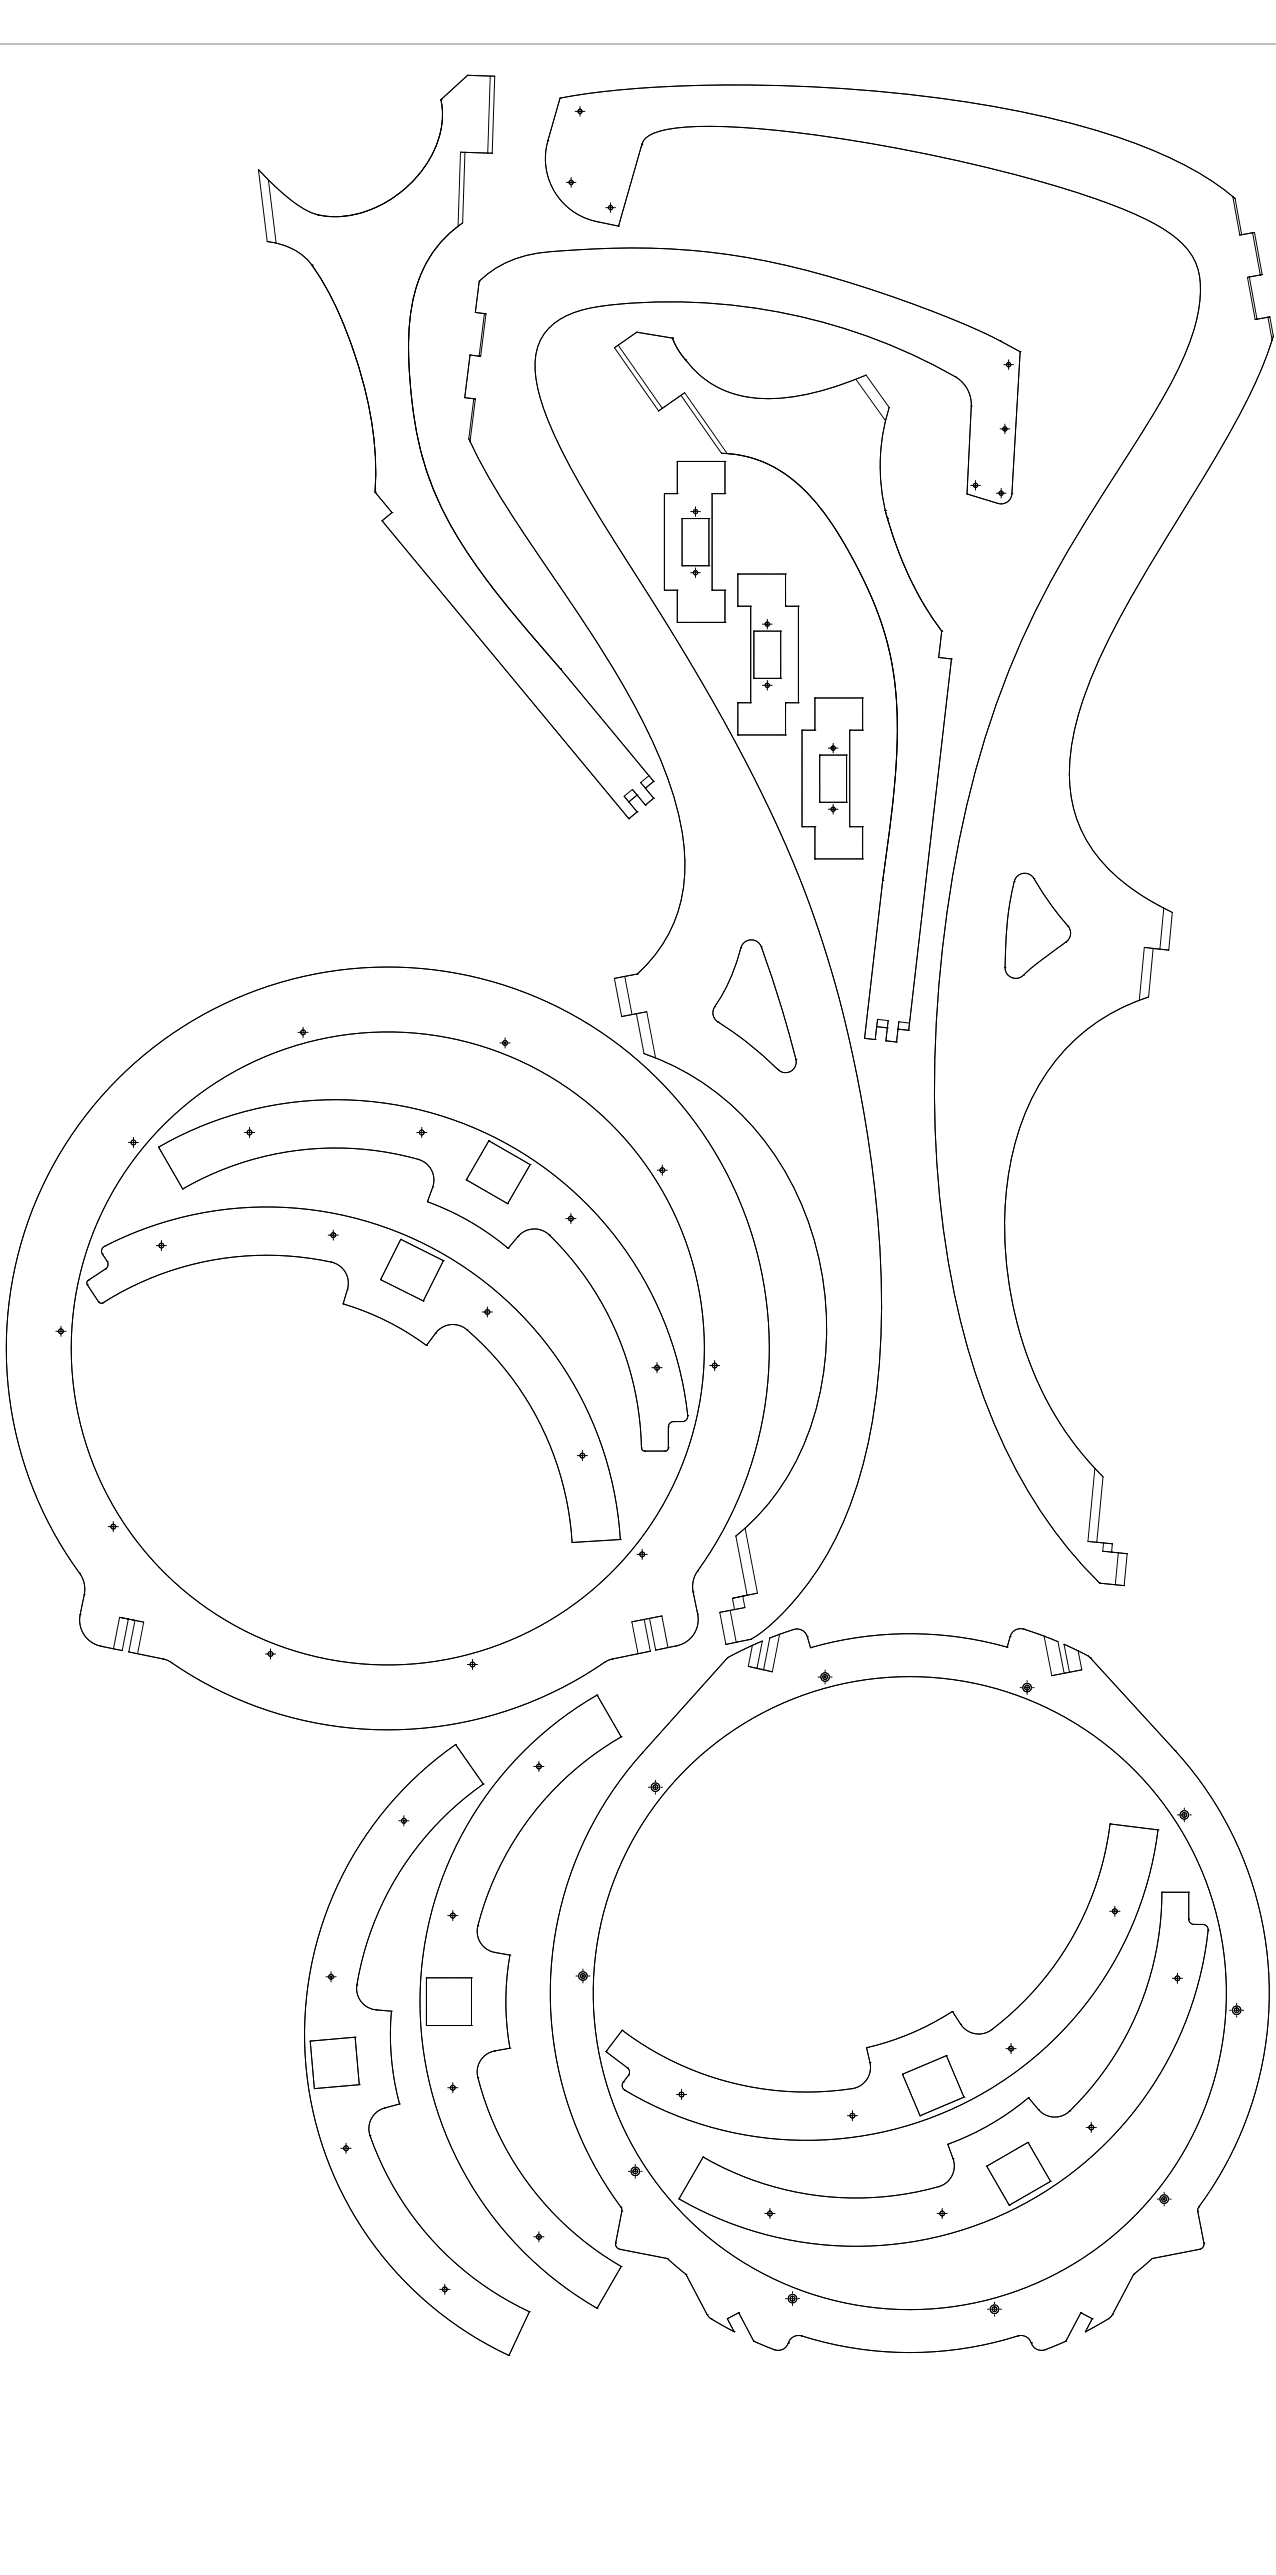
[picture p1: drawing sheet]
<svg xmlns="http://www.w3.org/2000/svg" width="1189mm" height="2400mm" viewBox="0 0 1189 2400" stroke-linecap="round" stroke-linejoin="round" font-family="sans-serif">
<path d="M0 41h1189" fill="none" stroke="#808080" stroke-width=".93"/>
<g fill="none" stroke="#000" stroke-width=".93" stroke-dasharray="15.2 1.3 1.3 1.3">
<path d="M538 104h-2M540 101v-2M540 106v2M543 104h2M530 170h-2M532 167v-2M532 172v2M535 170h2M566 194h-2M569 191v-2M569 196v2M571 194h2"/>
<path d="M937 340h-2M940 337v-2M942 340h2M940 342v2M934 400h-2M936 397v-2M939 400h2M936 402v2M907 452h-2M909 450v-2M909 455v2M912 452h2"/>
<path d="M930 460h-2M933 457v-2M935 460h2M646 477h-2M648 474v-2M648 479v2M651 477h2M933 462v2M646 534h-2M648 531v-2M648 536v2M651 534h2"/>
<path d="M715 579v-2M712 582h-2M715 584v2M717 582h2M712 639h-2M715 636v-2M717 639h2M715 641v2M774 697h-2M776 695v-2M776 700v2M779 697h2"/>
<path d="M774 754h-2M776 752v-2M776 757v2M779 754h2M282 960v-3M280 962h-2M282 965v2M285 962h2M468 972h-2M471 970v-3M471 975v2M473 972h2"/>
<path d="M230 1056h-2M233 1053v-2M233 1058v2M235 1056h2M391 1056h-3M393 1053v-2M393 1058v2M396 1056h2M122 1065h-2M124 1062v-2M124 1067v3M127 1065h2"/>
<path d="M615 1091h-3M617 1088v-2M617 1093v2M620 1091h2M529 1136h-2M532 1133v-2M532 1138v3M534 1136h3M150 1158v-2M308 1151h-2M311 1149v-3M311 1154v2"/>
<path d="M313 1151h2M148 1161h-2M150 1163v3M153 1161h2M57 1238v-2M452 1223h-3M454 1220v-2M454 1225v3M457 1223h2M54 1241h-2M57 1243v3M59 1241h3"/>
<path d="M610 1275h-3M612 1272v-2M612 1277v2M615 1275h2M663 1273h-2M666 1270v-2M666 1275v3M668 1273h3M540 1357h-2M543 1354v-2M543 1359v2M545 1357h2"/>
<path d="M103 1423h-2M106 1420v-2M106 1425v3M108 1423h2M596 1449h-2M598 1446v-2M598 1451v2M601 1449h2M252 1539v-2M250 1542h-3M252 1544v2M255 1542h2"/>
<path d="M438 1551h-2M440 1549v-2M440 1554v2M443 1551h2M769 1558v-1M764 1563h-2M769 1568v2M774 1563h1M952 1573h-1M957 1568v-2M957 1578v1M962 1573h2"/>
<path d="M500 1646h-3M502 1644v-2M502 1649v2M505 1646h2M606 1666h-2M611 1661v-2M611 1671v1M616 1666h1M374 1697h-2M376 1695v-3M376 1700v2M379 1697h2"/>
<path d="M1099 1692h-2M1104 1687v-2M1104 1697v1M1109 1692h1M1039 1779v-2M419 1785h-2M422 1783v-2M422 1788v2M424 1785h3M1036 1781h-2M1039 1784v2M1041 1781h3"/>
<path d="M308 1840v-2M543 1837v-2M306 1842h-2M308 1845v2M311 1842h2M538 1842h-1M543 1847v1M548 1842h2M1095 1844h-3M1097 1841v-2M1097 1846v3M1100 1844h2"/>
<path d="M1147 1874h-1M1152 1869v-2M1152 1879v1M1157 1874h2M940 1909h-3M942 1907v-2M942 1912v2M945 1909h2M419 1946h-2M422 1943v-2M422 1948v3M424 1946h3"/>
<path d="M633 1952h-3M635 1950v-3M635 1955v2M638 1952h2M792 1972h-2M794 1969v-2M794 1974v3M797 1972h2M322 2000v-2M1014 1983h-2M1017 1980v-2M1017 1985v3"/>
<path d="M1019 1983h3M320 2002h-2M322 2005v2M325 2002h2M592 2019v-2M587 2024h-2M592 2029v1M597 2024h1M1080 2050h-2M1085 2045v-2M1085 2055v1M1090 2050h1"/>
<path d="M715 2063h-2M717 2061v-3M717 2066v2M720 2063h2M875 2063h-2M878 2061v-3M878 2066v2M880 2063h3M500 2085h-3M502 2082v-2M502 2087v3M505 2085h2"/>
<path d="M412 2134h-2M414 2131v-2M414 2136v3M417 2134h2M738 2137v-1M733 2142h-1M738 2147v2M743 2142h2M922 2152h-2M927 2147v-1M927 2157v2M932 2152h1"/>
</g>
<g fill="none" stroke="#000" stroke-width=".93">
<path d="M538 104h5M540 101v5M530 170h5M532 168v4M566 194h5M569 191v5M1149 183a331 331 0 0 0-107-55 954 954 0 0 0-196-40 1323 1323 0 0 0-298-1l-26 4-12 40a60 60 0 0 0 46 76l20 4 22-76a15 15 0 0 1 12-11 151 151 0 0 1 52-6 1111 1111 0 0 1 203 26 1125 1125 0 0 1 181 51 175 175 0 0 1 56 32 55 55 0 0 1 17 45 171 171 0 0 1-21 72 966 966 0 0 1-55 92 1147 1147 0 0 0-91 162 930 930 0 0 0-70 252 1080 1080 0 0 0 2 326 626 626 0 0 0 74 214 420 420 0 0 0 67 86l23 2 2-30-14-1 1-8-15-2 6-61a311 311 0 0 1-84-161 319 319 0 0 1 6-164 184 184 0 0 1 120-122l5-45 14 2 3-36a189 189 0 0 1-74-57 124 124 0 0 1-21-85 283 283 0 0 1 27-93 974 974 0 0 1 63-113l16-28a1004 1004 0 0 0 72-130l10-27M1149 183l6 36 14-2 7 39h-2M1149 183l2 2 6 34M1167 217l7 39M1164 258l7 40M1174 256l-12 2 8 40 11-2"/>
<path d="M451 292l-5 40M1181 296l4 21M1181 296l2-1 3 18-1 4M573 324l20-14 34 5a93 93 0 0 0 89 57 234 234 0 0 0 91-22l22 30a185 185 0 0 0 4 122 302 302 0 0 0 44 86l-2 25 12 1-39 340-10-2-3 19-10-1 3-19-10-1-2 19-10-1 17-147a1057 1057 0 0 0 13-140 297 297 0 0 0-38-153 272 272 0 0 0-53-75 109 109 0 0 0-73-31l-37-54-21 15zM937 340h5M940 337v5M441 372l-4 37 1 3M934 400h5M936 397v5M438 412l5-40-10-1 5-40 10 1 5-40-10-1 4-29a101 101 0 0 1 66-27 686 686 0 0 1 219 12 984 984 0 0 1 200 71l19 10-8 132a10 10 0 0 1-13 9l-29-9 4-81a30 30 0 0 0-15-28 534 534 0 0 0-339-64 69 69 0 0 0-44 24 57 57 0 0 0-8 43 228 228 0 0 0 24 66 1204 1204 0 0 0 66 110 1945 1945 0 0 1 136 242 1070 1070 0 0 1 84 288 943 943 0 0 1 10 212 436 436 0 0 1-40 161 251 251 0 0 1-74 92l-5 3-24 5-5-30 13-3-2-10M438 412a818 818 0 0 0 68 112 1324 1324 0 0 1 94 150 360 360 0 0 1 36 103 144 144 0 0 1-18 103l-7 10-8 9-9 9-22 4 7 35 14-2 7 37a247 247 0 0 1 147 141 293 293 0 0 1 2 224 215 215 0 0 1-63 85l10 55-14 3M631 430h45v30h-12v90h12v30h-45v-30h-12v-90h12z"/>
<path d="M906 452h6M909 450v5M930 460h5M933 457v5M646 477h5M648 474v5M636 483h25v44h-25zM646 534h5M648 531v5M688 535h44v30h12v90h-12v30h-44v-30h12v-90h-12zM715 579v5M702 588h25v44h-25z"/>
<path d="M712 582h5M712 639h5M715 636v5M759 651h45v30h-12v90h12v30h-45v-30h-12v-90h12zM774 697h5M776 695v5M764 704h25v44h-25zM605 723l-8 6 12 15-8 6-12-14-7 6 12 15-8 6-230-278 9-7-16-19a340 340 0 0 0-23-140 260 260 0 0 0-40-77 62 62 0 0 0-37-17l-8-67a200 200 0 0 0 43 37 71 71 0 0 0 59 1 108 108 0 0 0 68-77 66 66 0 0 0 0-26l25-23 25 1-2 72-26-1-2 66a110 110 0 0 0-46 70 281 281 0 0 0-2 87 309 309 0 0 0 62 164 1176 1176 0 0 0 77 94l87 105-8 7M594 741l-8 6M774 754h5M776 752v5M948 816a10 10 0 0 1 15 3 301 301 0 0 0 33 46 10 10 0 0 1-3 13 513 513 0 0 0-43 33 10 10 0 0 1-13-9 303 303 0 0 1 9-82z"/>
<path d="M693 879a10 10 0 0 1 16 4 1020 1020 0 0 1 33 106 10 10 0 0 1-6 10 10 10 0 0 1-11-2 340 340 0 0 0-58-46 10 10 0 0 1-1-13 179 179 0 0 0 25-56zM282 960v5M817 957l10 1M848 954l-1 6-10-1M280 962h5M468 972h5M471 970v5M230 1056h5M233 1053v5M390 1056h5M393 1053v5M122 1065h5"/>
<path d="M124 1062v5M148 1069a330 330 0 0 1 493 253l-2 2-2 1h-9a5 5 0 0 0-5 5v19a3 3 0 0 1-3 3h-19a3 3 0 0 1-3-2 284 284 0 0 0-88-201 20 20 0 0 0-27 4l-10 10a249 249 0 0 0-75-43l5-13a20 20 0 0 0-13-26 285 285 0 0 0-220 27zM456 1063l38 22-21 37-38-22zM615 1091h5M617 1088v5M529 1136h5M532 1133v5M150 1158v5M308 1151h5M311 1149v5M373 1155l40 20-19 38-39-20zM96 1162a330 330 0 0 1 482 273l-45 3a284 284 0 0 0-100-200 20 20 0 0 0-27 5l-9 11a251 251 0 0 0-77-39l4-13a20 20 0 0 0-15-26 286 286 0 0 0-214 39l-2-1-1-1-11-16a3 3 0 0 1 1-4l16-10a5 5 0 0 0 2-7l-5-9v-3z"/>
<path d="M148 1161h5M57 1238v5M452 1223h5M454 1220v5M54 1241h5M610 1275h5M612 1272v5M663 1273h5M666 1270v5M540 1357h5M543 1354v5M103 1423h5"/>
<path d="M106 1420v5M596 1449h5M598 1446v5M696 1487l-14 3M111 1507l15 3M111 1507l-5 30M111 1507l9 2M120 1509l-6 29-20-4a25 25 0 0 1-19-29l4-19a25 25 0 0 0-5-20 356 356 0 0 1 49-473 356 356 0 0 1 476 0 356 356 0 0 1 50 473l-3 8-1 5 5 25a25 25 0 0 1-19 30l-9 2M120 1509l6 1M126 1510l-6 30 36 7a358 358 0 0 0 411 0l39-8-6-30 17-3 5 30M605 1508l6 30 11-2M252 1539v5"/>
<path d="M701 1534l-23 11-80 89a336 336 0 0 0-19 425l-5 32a5 5 0 0 0 4 5l44 9 17 15 21 39a29 29 0 0 0 11 7l13 7-6-12 10-5 14 26 17 7a11 11 0 0 0 16-7 10 10 0 0 1 12-5 337 337 0 0 0 203 0 11 11 0 0 1 12 9 11 11 0 0 0 14 3l17-7 14-26 11 5-7 12 14-7a27 27 0 0 0 11-8l20-38 18-15 44-9a5 5 0 0 0 4-5l-6-32a336 336 0 0 0-21-427l-79-87-2-2-9-4M701 1534l-4 19 15 3 5-29 20-7a11 11 0 0 1 15 5l3 11a335 335 0 0 1 183-1l3-10a10 10 0 0 1 13-7l32 12 6 30 16-4-3-17M701 1534l9-4-5 25M1005 1539l-14-6 6 26M250 1542h5M438 1551h5M440 1549v5M766 1563h5M769 1561v5M955 1573h5M957 1570v5M488 1632a328 328 0 0 1 68-52l23 39a284 284 0 0 0-134 179 20 20 0 0 0 16 22l14 2a248 248 0 0 0 0 87l-14 3a20 20 0 0 0-16 24 285 285 0 0 0 134 176l-23 39a330 330 0 0 1-68-519z"/>
<path d="M500 1646h5M502 1644v5M383 1660l8-7a326 326 0 0 1 34-27l25 37a284 284 0 0 0-118 190 20 20 0 0 0 19 20l14 2a250 250 0 0 0 7 86l-13 4a20 20 0 0 0-14 26 285 285 0 0 0 148 164l-19 40a330 330 0 0 1-91-535zM608 1666h5M611 1663v5M374 1697h5M376 1695v5M1101 1692h5M1104 1689v5M1039 1779v5M419 1785h5M422 1783v5"/>
<path d="M1036 1781h5M308 1840v5M543 1839v5M306 1842h5M397 1843h42v45h-42zM541 1842h5M1095 1844h5M1097 1841v5M1150 1874h5M1152 1871v5M580 1892a284 284 0 0 0 217 54 20 20 0 0 0 14-24l-4-13a249 249 0 0 0 80-34l8 12a20 20 0 0 0 29 5 285 285 0 0 0 110-192l45 6a330 330 0 0 1-498 241l-1-2v-3l6-8a5 5 0 0 0-1-7l-20-15zM289 1902l42-3 4 44-42 4z"/>
<path d="M940 1909h5M942 1907v5M841 1933l41-17 16 39-41 17zM419 1946h5M422 1943v5M633 1952h5M635 1950v5M792 1972h5M794 1969v5M322 2000v5M1014 1983h5M1017 1980v5"/>
<path d="M320 2002h5M655 2010a284 284 0 0 0 222 27 20 20 0 0 0 11-25l-5-13a250 250 0 0 0 75-44l10 11a20 20 0 0 0 29 2 285 285 0 0 0 86-204h25v25a5 5 0 0 0 5 5h8a5 5 0 0 1 5 5 330 330 0 0 1-493 250zM919 2019l39-22 21 36-39 22zM589 2024h5M592 2021v5M1082 2050h5M1085 2047v5M715 2063h5M717 2061v5M875 2063h5M878 2061v5M500 2085h5"/>
<path d="M502 2082v5M412 2134h5M414 2131v5M738 2140v5M736 2142h5M924 2152h5M927 2150v5"/>
<circle cx="540" cy="104" r="2"/>
<circle cx="532" cy="170" r="2"/>
<circle cx="569" cy="194" r="2"/>
<circle cx="940" cy="340" r="2"/>
<circle cx="936" cy="400" r="2"/>
<circle cx="909" cy="452" r="2"/>
<circle cx="933" cy="460" r="2"/>
<circle cx="648" cy="477" r="2"/>
<circle cx="648" cy="534" r="2"/>
<circle cx="715" cy="582" r="2"/>
<circle cx="715" cy="639" r="2"/>
<circle cx="776" cy="697" r="2"/>
<circle cx="776" cy="754" r="2"/>
<circle cx="282" cy="962" r="2.3"/>
<circle cx="471" cy="972" r="2.3"/>
<circle cx="233" cy="1056" r="2.3"/>
<circle cx="393" cy="1056" r="2.2"/>
<circle cx="124" cy="1065" r="2.3"/>
<circle cx="617" cy="1091" r="2.3"/>
<circle cx="532" cy="1136" r="2.3"/>
<circle cx="311" cy="1151" r="2.2"/>
<circle cx="150" cy="1161" r="2.3"/>
<circle cx="454" cy="1223" r="2.2"/>
<circle cx="57" cy="1241" r="2.3"/>
<circle cx="361" cy="1257" r="295"/>
<circle cx="612" cy="1275" r="2.3"/>
<circle cx="666" cy="1273" r="2.3"/>
<circle cx="543" cy="1357" r="2.3"/>
<circle cx="106" cy="1423" r="2.3"/>
<circle cx="598" cy="1449" r="2.3"/>
<circle cx="252" cy="1542" r="2.3"/>
<circle cx="440" cy="1551" r="2.3"/>
<circle cx="769" cy="1563" r="2.3"/>
<circle cx="769" cy="1563" r="4"/>
<circle cx="957" cy="1573" r="2.3"/>
<circle cx="957" cy="1573" r="4"/>
<circle cx="502" cy="1646" r="2.3"/>
<circle cx="611" cy="1666" r="4"/>
<circle cx="611" cy="1666" r="2.2"/>
<circle cx="376" cy="1697" r="2.3"/>
<circle cx="1104" cy="1692" r="4"/>
<circle cx="1104" cy="1692" r="2.3"/>
<circle cx="422" cy="1785" r="2.3"/>
<circle cx="1039" cy="1781" r="2.2"/>
<circle cx="308" cy="1842" r="2.2"/>
<circle cx="543" cy="1842" r="2.3"/>
<circle cx="543" cy="1842" r="4"/>
<circle cx="848" cy="1858" r="295"/>
<circle cx="1097" cy="1844" r="2.3"/>
<circle cx="1152" cy="1874" r="4"/>
<circle cx="1152" cy="1874" r="2.3"/>
<circle cx="942" cy="1909" r="2.2"/>
<circle cx="422" cy="1946" r="2.3"/>
<circle cx="635" cy="1952" r="2.2"/>
<circle cx="794" cy="1972" r="2.2"/>
<circle cx="1017" cy="1983" r="2.3"/>
<circle cx="322" cy="2002" r="2.2"/>
<circle cx="592" cy="2024" r="2.3"/>
<circle cx="592" cy="2024" r="4"/>
<circle cx="1085" cy="2050" r="2.3"/>
<circle cx="1085" cy="2050" r="4"/>
<circle cx="717" cy="2063" r="2.3"/>
<circle cx="878" cy="2063" r="2.3"/>
<circle cx="502" cy="2085" r="2.3"/>
<circle cx="414" cy="2134" r="2.3"/>
<circle cx="738" cy="2142" r="2.3"/>
<circle cx="738" cy="2142" r="4"/>
<circle cx="927" cy="2152" r="2.2"/>
<circle cx="927" cy="2152" r="4"/>
</g>
<g fill="none" stroke="#000" stroke-width=".93" stroke-dasharray="1.3 .6">
<path d="M436 70h.1M411 93l25-23M411 93h.1M522 91h.1M510 131h.1M598 135h.1M598 134h.1M454 143l3-72M296 200h.1M556 207h.1M576 211h.1M291 247h.1"/>
<path d="M447 262h.1M443 291h.1M593 310l34 5M593 310h.1M627 315a65 65 0 0 0 12 21M627 315h.1M932 318h.1M438 331h.1M576 322l41 59M639 336a65 65 0 0 1-12-21M639 336h.1M951 328h.1"/>
<path d="M890 351h.1M433 371h.1M905 379h.1M631 430h.1M676 430h.1M350 459h.1M365 478h.1M619 460h.1M631 460h.1M664 460h.1M676 460h.1M825 476h.1"/>
<path d="M901 460h.1M930 469h.1M943 460l8-132M943 460h.1M356 485h.1M636 483h.1M661 483h.1M827 483h.1M636 527h.1M661 527h.1M688 535h.1M732 535h.1"/>
<path d="M619 550h.1M631 550h.1M664 550h.1M676 550h.1M688 565h.1M700 565h.1M732 565h.1M744 565h.1M631 580h.1M676 580h.1M702 588h.1M727 588h.1"/>
<path d="M878 588h.1M875 613h.1M887 614h.1M522 623h.1M522 623l-14-16a827 827 0 0 1-79-102 286 286 0 0 1-45-129 311 311 0 0 1 0-94 112 112 0 0 1 43-71M702 632h.1M727 632h.1M688 655h.1M700 655h.1M732 655h.1M744 655h.1M759 651h.1"/>
<path d="M804 651h.1M688 685h.1M732 685h.1M747 681h.1M759 681h.1M792 681h.1M804 681h.1M764 704h.1M789 704h.1M601 735h.1M609 728h.1M586 747h.1"/>
<path d="M594 741h.1M594 757h.1M601 750h.1M609 744h.1M764 748h.1M789 748h.1M586 763h.1M747 771h.1M759 771h.1M792 771h.1M804 771h.1M759 801h.1"/>
<path d="M804 801h.1M963 819h.1M963 819a276 276 0 0 0 32 44M823 821h.1M823 821l2-22a827 827 0 0 0 11-128 286 286 0 0 0-33-133 311 311 0 0 0-51-79 112 112 0 0 0-74-36M945 822h.1M1092 850l-8-4M993 878h.1M995 863h.1M690 883h.1M709 883h.1M1066 883l15 2"/>
<path d="M594 908h.1M937 902h.1M954 909h.1M666 938a166 166 0 0 0 24-55M666 938h.1M669 952h.1M817 957h.1M827 958h.1M837 959h.1M806 968h.1M816 969h.1M825 970h.1"/>
<path d="M835 971h.1M847 960h.1M725 997h.1M742 987h.1M742 987a10 10 0 0 1-5 11 10 10 0 0 1-12-1M148 1069h.1M456 1063h.1M390 1081h.1M435 1100h.1M494 1085h.1M170 1108h.1M170 1108l-22-39"/>
<path d="M403 1107h.1M398 1120h.1M473 1122h.1M373 1155h.1M483 1153h.1M512 1151h.1M95 1169h.1M97 1162h.1M100 1176h.1M309 1176h.1M413 1175h.1M473 1163h.1"/>
<path d="M81 1197h.1M82 1193h.1M98 1183h.1M355 1193h.1M92 1213h.1M96 1214h.1M320 1215h.1M324 1202h.1M394 1213h.1M435 1239h.1M397 1254h.1M406 1243h.1"/>
<path d="M641 1319h.1M623 1330h.1M628 1325h.1M636 1325h.1M598 1350h.1M601 1352h.1M620 1352h.1M623 1349h.1M533 1438h.1M578 1435h.1M578 1435l-45 3M1014 1437l14 1"/>
<path d="M1036 1447h.1M74 1466h.1M650 1464h.1M1025 1476h.1M1039 1477l-14-1M1039 1477l3-30M79 1486h.1M646 1484h.1M692 1488l2 10M75 1505h.1M650 1504h.1M740 1519h.1"/>
<path d="M954 1518h.1M94 1534h.1M631 1534h.1M686 1531h.1M700 1528h.1M726 1523l-6 35M752 1525h.1M755 1536h.1M939 1535h.1M941 1525h.1M973 1525l7 37M152 1546h.1"/>
<path d="M159 1549h.1M563 1549h.1M571 1546h.1M678 1545h.1M705 1555h.1M720 1558l-15-3M1013 1543h.1M1013 1543l-22-10M1016 1545h.1M556 1580l23 39M556 1580h.1M579 1619h.1"/>
<path d="M425 1626h.1M425 1626l25 37M598 1634h.1M1095 1632h.1M450 1663h.1M1034 1700h.1M1034 1700l45 6M1079 1706h.1M1083 1764h.1M1108 1764h.1M445 1795h.1M1108 1789h.1"/>
<path d="M1113 1794h.1M1121 1794h.1M1126 1799h.1M461 1820h.1M475 1822h.1M333 1850h.1M397 1843h.1M439 1843h.1M351 1873h.1M365 1875h.1M887 1875h.1M331 1899h.1"/>
<path d="M397 1888h.1M439 1888h.1M580 1892h.1M895 1887h.1M924 1892h.1M289 1902h.1M461 1912h.1M475 1909h.1M565 1912h.1M808 1909h.1M882 1916h.1M445 1936h.1"/>
<path d="M585 1927h.1M586 1934h.1M811 1922h.1M841 1933h.1M293 1947h.1M335 1943h.1M581 1941h.1M582 1948h.1M794 1947h.1M898 1955h.1M958 1955h.1M359 1965h.1"/>
<path d="M372 1961h.1M857 1972h.1M968 1966h.1M997 1968h.1M345 1991h.1M883 1999h.1M958 1997h.1M655 2010h.1M888 2012h.1M919 2019h.1M875 2038h.1M979 2033h.1"/>
<path d="M579 2057h.1M633 2049l22-39M633 2049h.1M940 2055h.1M1117 2057h.1M579 2061h.1M1116 2061h.1M574 2091h.1M578 2096h.1M1118 2096h.1M1122 2091h.1M579 2112h.1"/>
<path d="M579 2112l-23 39M622 2105h.1M622 2105l-44-9M639 2120h.1M1056 2120h.1M1074 2105h.1M1074 2105l44-9M493 2155l-19 40M493 2155h.1M556 2151h.1M659 2157h.1M688 2156h.1"/>
<path d="M1007 2156h.1M1037 2157h.1M663 2161h.1M678 2161h.1M684 2173h.1M747 2177h.1M948 2177h.1M1011 2173h.1M1018 2161h.1M1033 2161h.1M474 2195h.1M702 2182h.1"/>
<path d="M722 2190h.1M735 2184h.1M735 2184v-1M735 2183h.1M961 2183h.1M961 2184h.1M961 2184v-1M974 2190h.1M993 2182h.1"/>
</g>
<g fill="none" stroke="#000" stroke-width=".93" stroke-dasharray="1.3 .6" stroke-dashoffset=".3">
<path d="M598 134a17 17 0 0 1 12-10 151 151 0 0 1 52-6 1011 1011 0 0 1 175 20 1275 1275 0 0 1 197 52 227 227 0 0 1 63 32 56 56 0 0 1 22 50 171 171 0 0 1-21 72 947 947 0 0 1-55 92 1152 1152 0 0 0-91 162 931 931 0 0 0-70 252 1081 1081 0 0 0 2 326 626 626 0 0 0 74 214 422 422 0 0 0 67 86M454 143l-25-1M431 208l-3 2M1157 219l12-2M1176 256l-12 2M1171 297l12-2M798 353l9-3M638 366l-21 15M905 379a30 30 0 0 0-15-28M676 430h-45M677 423l-5-1M365 478l-9 7"/>
<path d="M631 460h-12M664 460h12M825 476a181 181 0 0 1 0-84M688 535h44M619 550h12M676 550h-12M700 565h-12M732 565h12M631 580h45M875 613l12 1M688 655h12M744 655h-12"/>
<path d="M804 651h-45M732 685h-44M759 681h-12M792 681h12M594 741l7 9M594 757l-8-10M609 744l-8-9M747 771h12M804 771h-12M759 801h45M690 883a10 10 0 0 1 10-7 10 10 0 0 1 9 7M1075 884l-9-1"/>
<path d="M1081 885l8 1M582 910l12-2M594 908a135 135 0 0 0 43-119 308 308 0 0 0-29-98 873 873 0 0 0-69-119l-33-49a785 785 0 0 1-69-114M937 902a332 332 0 0 1 8-80M589 946l14-3M817 957l-1 12M837 959l-2 12M285 962a2.2 2.2 0 0 0-3-2 2.2 2.2 0 0 0-1 4 2.2 2.2 0 0 0 4-1v-1M473 972a2.2 2.2 0 0 0-3-2 2.2 2.2 0 0 0-1 4 2.2 2.2 0 0 0 4-1v-1M825 970l2-12M233 1058a2.3 2.3 0 0 0 2-3 2.3 2.3 0 0 0-4-1 2.3 2.3 0 0 0 1 4h1M393 1058a2.3 2.3 0 0 0 2-3 2.3 2.3 0 0 0-4-1 2.3 2.3 0 0 0 1 4h1"/>
<path d="M127 1065a2.3 2.3 0 0 0-4-2 2.3 2.3 0 0 0 0 3 2.3 2.3 0 0 0 3 0l1-1M456 1063l38 22M619 1091a2.2 2.2 0 0 0-3-2 2.2 2.2 0 0 0 0 3 2.2 2.2 0 0 0 3 0v-1M473 1122l-38-22M532 1138a2.3 2.3 0 0 0 2-3 2.3 2.3 0 0 0-4-1 2.3 2.3 0 0 0 1 4h1M152 1160a2.2 2.2 0 0 0-3 0 2.2 2.2 0 0 0 1 3 2.2 2.2 0 0 0 3-3h-1M312 1150a2.2 2.2 0 0 0-3 0 2.2 2.2 0 0 0 1 3 2.2 2.2 0 0 0 3-2l-1-1M373 1155l40 20M512 1151a285 285 0 0 1 86 199M95 1169a5 5 0 0 1 2-7M96 1214a285 285 0 0 1 213-38M394 1213l-39-20"/>
<path d="M456 1222a2.2 2.2 0 0 0-4 0 2.2 2.2 0 0 0 2 3 2.2 2.2 0 0 0 2-3M59 1241a2.2 2.2 0 0 0-3-2 2.2 2.2 0 0 0-1 3 2.2 2.2 0 0 0 4 0v-1M612 1277a2.3 2.3 0 0 0 2-3 2.3 2.3 0 0 0-3-1 2.3 2.3 0 0 0 0 4h1M668 1273a2.2 2.2 0 0 0-3-2 2.2 2.2 0 0 0-1 3 2.2 2.2 0 0 0 4 0v-1M641 1319a5 5 0 0 1-5 6M545 1355a2.2 2.2 0 0 0-4 0 2.2 2.2 0 0 0 1 4 2.2 2.2 0 0 0 3-3v-1M108 1423a2.2 2.2 0 0 0-3-2 2.2 2.2 0 0 0-1 3 2.2 2.2 0 0 0 4 0v-1M694 1424l12 61M1014 1437h8M1037 1439l-9-1M601 1449a2.3 2.3 0 0 0-3-2 2.3 2.3 0 0 0-1 3 2.3 2.3 0 0 0 3 0l1-1M1028 1446l8 1"/>
<path d="M1036 1447l-8-1M1042 1447l8 1M1039 1477l9 1M126 1510l8 2M680 1501l14-3M740 1519l-14 4M954 1518a10 10 0 0 0-13 7M120 1540l8 1M686 1531l14-3M752 1525a10 10 0 0 0-12-6M986 1530l-13-5M254 1542a2.3 2.3 0 0 0-3-3 2.3 2.3 0 0 0-1 4 2.3 2.3 0 0 0 4-1"/>
<path d="M443 1551a2.3 2.3 0 0 0-4-2 2.3 2.3 0 0 0 0 4 2.3 2.3 0 0 0 3-1l1-1M697 1553l8 2M712 1556l8 2M769 1561a2.2 2.2 0 0 1 2 3 2.2 2.2 0 0 1-4 1 2.2 2.2 0 0 1 1-4h1M957 1571a2.3 2.3 0 0 1 2 3 2.3 2.3 0 0 1-4 1 2.3 2.3 0 0 1 1-4h1M502 1649a2.3 2.3 0 0 0 2-3 2.3 2.3 0 0 0-3-1 2.3 2.3 0 0 0 0 3l1 1M611 1663a2.3 2.3 0 0 1 2 4 2.3 2.3 0 0 1-4 0 2.3 2.3 0 0 1 1-3l1-1M377 1699a2.3 2.3 0 0 0 1-3 2.3 2.3 0 0 0-3 0 2.3 2.3 0 0 0 1 3h1M1104 1689a2.2 2.2 0 0 1 2 3 2.2 2.2 0 0 1-4 1 2.2 2.2 0 0 1 1-4h1M422 1788a2.2 2.2 0 0 0 2-3 2.2 2.2 0 0 0-4-1 2.2 2.2 0 0 0 1 3l1 1M1037 1780a2.2 2.2 0 0 0 1 4 2.2 2.2 0 0 0 3-3 2.2 2.2 0 0 0-3-2l-1 1M1121 1794a5 5 0 0 1 5 5"/>
<path d="M543 1839a2.2 2.2 0 0 1 2 4 2.2 2.2 0 0 1-3 0 2.2 2.2 0 0 1 0-3l1-1M309 1845a2.3 2.3 0 0 0 1-4 2.3 2.3 0 0 0-3 0 2.3 2.3 0 0 0 1 4h1M439 1843v45M1097 1846a2.3 2.3 0 0 0 2-3 2.3 2.3 0 0 0-3-1 2.3 2.3 0 0 0 0 4h1M1152 1871a2.2 2.2 0 0 1 2 4 2.2 2.2 0 0 1-3 0 2.2 2.2 0 0 1 0-3l1-1M331 1899l4 44M397 1888v-45M940 1908a2.2 2.2 0 0 0 2 4 2.2 2.2 0 0 0 2-3 2.2 2.2 0 0 0-3-2l-1 1M841 1933l41-17M293 1947l-4-45M422 1948a2.3 2.3 0 0 0 2-3 2.3 2.3 0 0 0-4-1 2.3 2.3 0 0 0 1 4h1M582 1948a5 5 0 0 1-1-7"/>
<path d="M633 1951a2.2 2.2 0 0 0 2 3 2.2 2.2 0 0 0 2-2 2.2 2.2 0 0 0-3-2l-1 1M898 1955l-41 17M793 1971a2.2 2.2 0 0 0 1 3 2.2 2.2 0 0 0 3-2 2.2 2.2 0 0 0-4-2v1M1017 1985a2.3 2.3 0 0 0 2-3 2.3 2.3 0 0 0-4-1 2.3 2.3 0 0 0 1 4h1M323 2005a2.3 2.3 0 0 0 1-4 2.3 2.3 0 0 0-3 0 2.3 2.3 0 0 0 1 3l1 1M919 2019l39-22M592 2022a2.3 2.3 0 0 1 2 3 2.3 2.3 0 0 1-4 0 2.3 2.3 0 0 1 1-3h1M979 2033l-39 22M1085 2047a2.3 2.3 0 0 1 2 3 2.3 2.3 0 0 1-4 1 2.3 2.3 0 0 1 1-3l1-1M1117 2057a335 335 0 0 0-22-425M717 2065a2.3 2.3 0 0 0 3-3 2.3 2.3 0 0 0-4-1 2.3 2.3 0 0 0 1 4M878 2065a2.3 2.3 0 0 0 2-3 2.3 2.3 0 0 0-4-1 2.3 2.3 0 0 0 1 4h1"/>
<path d="M502 2087a2.2 2.2 0 0 0 2-3 2.2 2.2 0 0 0-3-1 2.2 2.2 0 0 0 0 4h1M415 2136a2.3 2.3 0 0 0 1-3 2.3 2.3 0 0 0-3-1 2.3 2.3 0 0 0 1 4h1M738 2140a2.2 2.2 0 0 1 3 3 2.2 2.2 0 0 1-4 1 2.2 2.2 0 0 1 1-4M927 2150a2.3 2.3 0 0 1 2 3 2.3 2.3 0 0 1-4 1 2.3 2.3 0 0 1 1-4h1M678 2161l10-5M747 2177a335 335 0 0 0 201 0M1018 2161l-11-5M722 2190a10 10 0 0 0 13-6M961 2184a10 10 0 0 0 13 6"/>
</g>
<g fill="none" stroke="#000" stroke-width=".93" stroke-dasharray="1.3 .6" stroke-dashoffset=".2">
<path d="M257 227l-8-2M447 262l-4 29M451 292l-8-1M438 331l8 1M798 353a227 227 0 0 1-83 19 91 91 0 0 1-76-36M441 372l-8-1M943 460a10 10 0 0 1-13 9M609 728l-87-105M945 822a10 10 0 0 1 8-8 10 10 0 0 1 10 5M993 878l-25 19-14 12M669 952a10 10 0 0 1-3-14M403 1107l-5 13"/>
<path d="M473 1163l10-10M81 1197a3 3 0 0 1 1-4M96 1214a3 3 0 0 1-4-1M324 1202l-4 13M397 1254l9-11M601 1352a3 3 0 0 1-3-2M623 1349a3 3 0 0 1-3 3M939 1535a335 335 0 0 0-184 1M941 1525l-2 10M159 1549a355 355 0 0 0 404 0M598 1634a335 335 0 0 0-19 423M475 1822l-14-2"/>
<path d="M365 1875l-14-2M895 1887l-8-12M461 1912l14-3M808 1909l3 13M359 1965l13-4M968 1966l-10-11M883 1999l5 13"/>
</g>
<g fill="none" stroke="#000" stroke-width=".93" stroke-dasharray="1.3 .6" stroke-dashoffset=".4">
<path d="M457 71h4M598 135l-22 76M429 142l-2 69M433 142h-4M459 143h-5M427 211l1-1M1187 313a445 445 0 0 1-42 92l-41 68a1664 1664 0 0 0-71 122 340 340 0 0 0-34 100 130 130 0 0 0 19 98 175 175 0 0 0 66 53M573 324l3-2M638 366l-3 2M617 381l-3 2M678 423h-1M678 423l-40-57"/>
<path d="M619 460v90M356 485l230 278M664 550v-90M744 565v90M700 655v-90M747 681v90M601 735l8-7M586 747l8-6M601 750l8-6M586 763l8-6M792 771v-90M827 958l-10-1"/>
<path d="M816 969l-10-1M835 971l-10-1M847 960l-10-1M390 1081a20 20 0 0 1 13 26M170 1108a285 285 0 0 1 220-27M483 1153a20 20 0 0 1 29-2M95 1169l5 7M309 1176a20 20 0 0 1 15 26M98 1183l-16 10M435 1239a285 285 0 0 1 98 199M406 1243a20 20 0 0 1 29-4M628 1325h8"/>
<path d="M623 1349v-19M1042 1447h-6M159 1549l-7-3M571 1546l-8 3M1034 1700a285 285 0 0 1-110 192M1083 1764a285 285 0 0 1-86 204M445 1795a285 285 0 0 1 134-176M1121 1794h-8M461 1820a20 20 0 0 1-16-25M333 1850a285 285 0 0 1 117-187M351 1873a20 20 0 0 1-18-23M924 1892a20 20 0 0 1-29-5"/>
<path d="M445 1936a20 20 0 0 1 16-24M586 1934l-5 7M811 1922a20 20 0 0 1-17 25M794 1947a285 285 0 0 1-214-55M997 1968a20 20 0 0 1-29-2M345 1991a20 20 0 0 1 14-26M888 2012a20 20 0 0 1-13 26M875 2038a285 285 0 0 1-220-28M579 2112a285 285 0 0 1-134-176M493 2155a285 285 0 0 1-148-164M659 2157l-20-37M1037 2157l19-37"/>
<path d="M684 2173l-6-12M1018 2161l-7 12"/>
</g>
<g fill="none" stroke="#000" stroke-width=".93" stroke-dasharray="1.3 .6" stroke-dashoffset="-.1">
<path d="M522 91a935 935 0 0 1 177-12 1325 1325 0 0 1 276 30 511 511 0 0 1 142 52l12 8 22 16M522 91l-12 40M250 168a146 146 0 0 0 40 30l6 2M556 207a60 60 0 0 1-46-76M447 262a101 101 0 0 1 66-27 684 684 0 0 1 219 12 981 981 0 0 1 200 71M825 392l4-12M631 430v30M676 460v-30M732 535v30M631 550v30M688 565v-30M676 580v-30"/>
<path d="M732 655v30M759 651v30M688 685v-30M804 681v-30M759 771v30M804 801v-30M995 863a10 10 0 0 1-2 15M1062 932l8-3M806 968l17-147M398 1120a250 250 0 0 1 75 43M320 1215a250 250 0 0 1 77 39M1028 1376l-8-7"/>
<path d="M134 1512l-6 29M589 1512l16-4M1016 1545l-3-2M980 1562l17-3M887 1875a250 250 0 0 1-79 34M475 1909a250 250 0 0 1 0-87M958 1955a250 250 0 0 1-75 44M372 1961a250 250 0 0 1-7-86M574 2091l5-30M1122 2091l-6-30M556 2151a330 330 0 0 1 0-571M659 2157l4 4"/>
<path d="M688 2156l14 26M1007 2156l-14 26M1033 2161l4-4M474 2195a330 330 0 0 1-49-569"/>
</g>
<g fill="none" stroke="#000" stroke-width=".93" stroke-dasharray="1.3 .6" stroke-dashoffset=".6">
<path d="M436 70l21 1M241 158l9 10M291 247a54 54 0 0 0-34-20M438 331l-5 40M576 322l17-12M951 328l-19-10M901 460l4-81M1081 885l3-39M582 910l7 36M611 986l-11-4M435 1100l21-37M494 1085l-21 37"/>
<path d="M413 1175l-19 38M81 1197l11 16M355 1193l18-38M601 1352h19M1028 1446v-8M79 1486l-4 19M650 1504l-4-20M397 1843h42M439 1888h-42M289 1902l42-3M882 1916l16 39M335 1943l-42 4"/>
<path d="M857 1972l-16-39M958 1997l21 36M940 2055l-21-36M663 2161l21 12M747 2177a10 10 0 0 0-12 6M1011 2173l22-12M961 2183a10 10 0 0 0-13-6"/>
</g>
<g fill="none" stroke="#000" stroke-width=".93" stroke-dasharray="1.3 .6" stroke-dashoffset=".5">
<path d="M598 134v1M250 168l7 59M428 210a115 115 0 0 0-45 82 383 383 0 0 0 14 146 357 357 0 0 0 62 110l31 38 32 37M291 247a361 361 0 0 1 49 114 306 306 0 0 1 10 98M677 423a115 115 0 0 1 82 43 382 382 0 0 1 67 131 357 357 0 0 1 8 126l-5 48-6 50M350 459a337 337 0 0 0-22-137 310 310 0 0 0-37-75M636 483v44M661 483h-25M636 527h25M661 527v-44M702 588h25M727 588v44"/>
<path d="M702 632v-44M727 632h-25M764 704v44M789 704h-25M764 748h25M789 748v-44M582 910l-9 2M579 947l10-1M603 943l-10 2M148 1069a330 330 0 0 1 493 250M97 1162a330 330 0 0 1 481 273M98 1183a5 5 0 0 0 2-7"/>
<path d="M628 1325a5 5 0 0 0-5 5M650 1464a355 355 0 0 0-290-563 355 355 0 0 0-286 565M696 1487l10-2M706 1485l-10 2M589 1512l11-3M617 1506l-12 2M680 1501l-9 2M684 1500l10-2M676 1533l10-2M717 1527l9-4M595 1541l11-2M992 1560l-12 2"/>
<path d="M1008 1556l-11 3M769 1567a4 4 0 0 0 3-6 4 4 0 0 0-6-1 4 4 0 0 0 2 7h1M957 1577a4 4 0 0 0 4-6 4 4 0 0 0-7-1 4 4 0 0 0 2 7h1M611 1670a4 4 0 0 0 3-6 4 4 0 0 0-6-1 4 4 0 0 0 2 7h1M1104 1696a4 4 0 0 0 3-6 4 4 0 0 0-6-1 4 4 0 0 0 1 6l2 1M1079 1706a330 330 0 0 1-497 242M1083 1764h25M1108 1789a5 5 0 0 0 5 5M1108 1789v-25M1126 1799a330 330 0 0 1-493 250M543 1846a4 4 0 0 0 4-6 4 4 0 0 0-7-1 4 4 0 0 0 2 7h1M1152 1878a4 4 0 0 0 4-6 4 4 0 0 0-7-1 4 4 0 0 0 2 6l1 1"/>
<path d="M565 1912l20 15M565 1912l15-20M586 1934a5 5 0 0 0-1-7M592 2028a4 4 0 0 0 4-6 4 4 0 0 0-7-1 4 4 0 0 0 2 7h1M1085 2054a4 4 0 0 0 3-6 4 4 0 0 0-6-1 4 4 0 0 0 2 6l1 1M1117 2057l-1 4M579 2061v-4M578 2096a5 5 0 0 1-4-5M1122 2091a5 5 0 0 1-4 5M738 2146a4 4 0 0 0 4-5 4 4 0 0 0-7-1 4 4 0 0 0 2 6h1M927 2156a4 4 0 0 0 3-5 4 4 0 0 0-6-1 4 4 0 0 0 2 6h1"/>
</g>
<g fill="none" stroke="#000" stroke-width=".93" stroke-dasharray="1.3 .6" stroke-dashoffset=".1">
<path d="M411 93a81 81 0 0 1-18 67 102 102 0 0 1-90 41l-7-1M538 104a2 2 0 0 1 3-2 2 2 0 0 1 1 3 2 2 0 0 1-3 0l-1-1M530 170a2 2 0 0 1 3-2 2 2 0 0 1 1 3 2 2 0 0 1-4 0v-1M567 194a2 2 0 0 1 3-2 2 2 0 0 1 0 3 2 2 0 0 1-3-1M296 200a95 95 0 0 0 83-25 94 94 0 0 0 33-72l-1-10M938 340a2 2 0 0 1 3-2 2 2 0 0 1 0 3 2 2 0 0 1-3 0v-1M934 400a2 2 0 0 1 3-2 2 2 0 0 1 1 3 2 2 0 0 1-3 0l-1-1M907 452a2 2 0 0 1 3-2 2.1 2.1 0 0 1 1 4 2.1 2.1 0 0 1-4-1v-1M931 460a2 2 0 0 1 3-2 2 2 0 0 1 0 3 2 2 0 0 1-3 0v-1M648 479a2 2 0 0 1-2-3 2.1 2.1 0 0 1 4-1 2.1 2.1 0 0 1-1 4h-1M827 483a325 325 0 0 0 51 105M648 536a2 2 0 0 1-2-3 2.1 2.1 0 0 1 4-1 2.1 2.1 0 0 1-1 4h-1"/>
<path d="M715 580a2 2 0 0 1 2 3 2 2 0 0 1-3 0 2 2 0 0 1 0-3h1M878 588a319 319 0 0 1-51-105M715 637a2 2 0 0 1 2 3 2 2 0 0 1-3 0 2 2 0 0 1 0-3h1M776 699a2 2 0 0 1-1-3 2 2 0 0 1 3 0 2 2 0 0 1-1 3h-1M597 729l4 6M582 742l4 5M594 741l-5-5M776 756a2 2 0 0 1-1-3 2 2 0 0 1 3 0 2 2 0 0 1-1 3h-1M709 883a1110 1110 0 0 1 33 104M954 909a10 10 0 0 1-11 2 10 10 0 0 1-6-9M817 957l1-7M828 951l-1 7"/>
<path d="M837 959l1-7M725 997a323 323 0 0 0-56-45M650 1504a25 25 0 0 1-19 30M94 1534a25 25 0 0 1-19-29M114 1538l-20-4M611 1538l20-4M752 1525l3 11M973 1525l-19-7M1016 1545l79 87"/>
</g>
<path d="M1062 932a184 184 0 0 0-112 119 320 320 0 0 0-5 171 312 312 0 0 0 75 147M650 1464a25 25 0 0 0-4 20M680 1501l6 30M710 1530l-32 15M152 1546l-24-5M571 1546l24-5" fill="none" stroke="#000" stroke-width=".93" stroke-dasharray="1.3 .6" stroke-dashoffset="-.2"/>
<g fill="none" stroke="#000" stroke-width=".93" stroke-dasharray="1.3 .6" stroke-dashoffset=".7">
<path d="M556 207l20 4M453 292h-2M446 332h2M443 372h-2M825 392l-27-39M350 459l15 19M825 476l2 7M827 483l-2-7M875 613l3-25M887 614l-40 346M1062 932l4-49M603 943l8 43"/>
<path d="M611 986a249 249 0 0 1 136 137 290 290 0 0 1-4 237 216 216 0 0 1-49 64M66 1257a295 295 0 0 0 437 259 295 295 0 0 0 17-508 295 295 0 0 0-453 228l-1 21M686 1432l8-8M1014 1437l6-68M79 1486a25 25 0 0 0-5-20M595 1541l-6-29M622 2105l17 15M1056 2120l18-15M848 2153a295 295 0 0 0 259-437 295 295 0 0 0-508-17 295 295 0 0 0 228 453l21 1M702 2182l20 8M974 2190l19-8"/>
</g>
<path d="M890 351a534 534 0 0 0-339-64 69 69 0 0 0-44 24 57 57 0 0 0-7 43 229 229 0 0 0 24 66 1219 1219 0 0 0 65 110 1945 1945 0 0 1 136 242 1069 1069 0 0 1 84 288 944 944 0 0 1 10 212 435 435 0 0 1-40 161 252 252 0 0 1-74 92l-5 3M901 460l29 9M678 1545l-80 89" fill="none" stroke="#000" stroke-width=".93" stroke-dasharray="1.3 .6" stroke-dashoffset=".8"/>
<path d="M1155 219h2M1164 258h-2M1170 298l1-1" fill="none" stroke="#000" stroke-width=".93" stroke-dasharray="1.3 .6" stroke-dashoffset=".9"/>
</svg>
